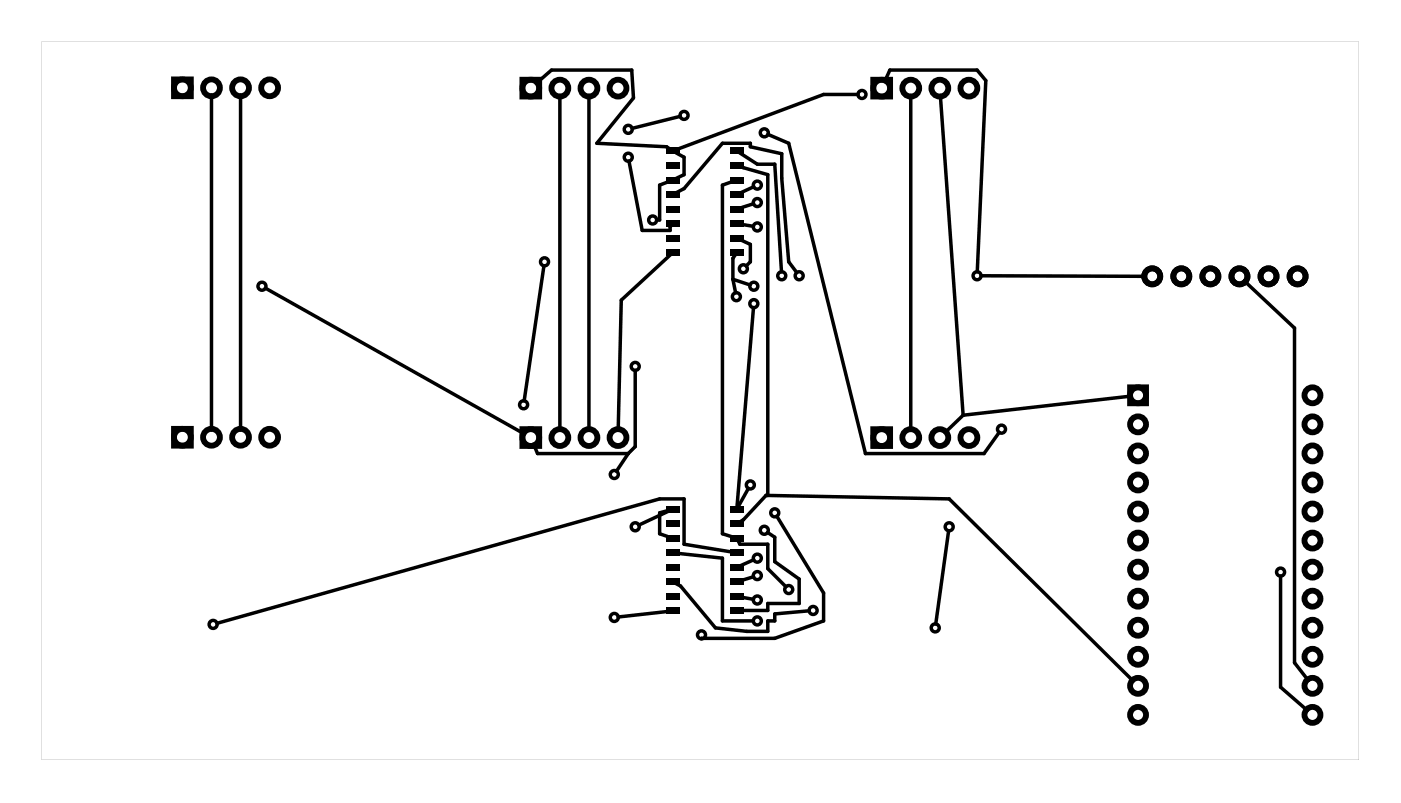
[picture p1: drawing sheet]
<svg xmlns="http://www.w3.org/2000/svg" width="122mm" height="70mm" viewBox="0 0 122 70" stroke-linecap="round" stroke-linejoin="round" font-family="sans-serif">
<g fill="#000">
<path d="M58.2 19.3h1.2v.6h-1.2zM58.2 18h1.2v.6h-1.2zM58.2 16.7h1.2v.6h-1.2zM58.2 15.4h1.2v.6h-1.2zM58.2 14.2h1.2v.6h-1.2zM58.2 12.9h1.2v.6h-1.2zM63.8 12.9h1.2v.6h-1.2zM63.8 14.2h1.2v.6h-1.2zM63.8 15.4h1.2v.6h-1.2zM63.8 16.7h1.2v.6h-1.2zM63.8 18h1.2v.6h-1.2zM63.8 19.3h1.2v.6h-1.2z"/>
<path d="M58.2 21.8h1.2v.6h-1.2zM58.2 20.5h1.2v.6h-1.2zM63.8 20.5h1.2v.6h-1.2zM63.8 21.8h1.2v.6h-1.2zM58.2 53.1h1.2v.6h-1.2zM58.2 51.8h1.2v.6h-1.2zM58.2 50.6h1.2v.6h-1.2zM58.2 49.3h1.2v.6h-1.2zM58.2 48h1.2v.6h-1.2zM58.2 46.8h1.2v.6h-1.2zM58.2 45.5h1.2v.6h-1.2zM58.2 44.2h1.2v.6h-1.2z"/>
<path d="M63.8 44.2h1.2v.6h-1.2zM63.8 45.5h1.2v.6h-1.2zM63.8 46.8h1.2v.6h-1.2zM63.8 48h1.2v.6h-1.2zM63.8 49.3h1.2v.6h-1.2zM63.8 50.6h1.2v.6h-1.2zM63.8 51.8h1.2v.6h-1.2zM63.8 53.1h1.2v.6h-1.2z"/>
<path d="M3.6 3.6h115.1v62.8h-115.1zM3.6 3.6v62.8h115.1v-62.8z"/>
</g>
<g fill="none" stroke="#000" stroke-width=".51">
<path d="M15.2 6.9h1.5v1.5h-1.5zM45.6 7h1.5v1.4h-1.5zM76.3 7h1.5v1.4h-1.5zM15.2 37.5h1.5v1.5h-1.5zM45.6 37.5h1.5v1.5h-1.5zM76.3 37.5h1.5v1.5h-1.5zM98.7 33.9h1.4v1.4h-1.4z"/>
<circle cx="15.9" cy="7.7" r=".74"/>
<circle cx="18.5" cy="7.7" r=".74"/>
<circle cx="21" cy="7.7" r=".74"/>
<circle cx="23.6" cy="7.7" r=".74"/>
<circle cx="46.4" cy="7.7" r=".74"/>
<circle cx="48.9" cy="7.7" r=".74"/>
<circle cx="51.5" cy="7.7" r=".74"/>
<circle cx="54" cy="7.7" r=".74"/>
<circle cx="77" cy="7.7" r=".74"/>
<circle cx="79.6" cy="7.7" r=".74"/>
<circle cx="82.1" cy="7.7" r=".74"/>
<circle cx="84.7" cy="7.7" r=".74"/>
<circle cx="15.9" cy="38.2" r=".74"/>
<circle cx="18.5" cy="38.2" r=".74"/>
<circle cx="21" cy="38.2" r=".74"/>
<circle cx="23.6" cy="38.2" r=".74"/>
<circle cx="46.4" cy="38.3" r=".74"/>
<circle cx="48.9" cy="38.3" r=".74"/>
<circle cx="51.5" cy="38.3" r=".74"/>
<circle cx="54" cy="38.3" r=".74"/>
<circle cx="77" cy="38.3" r=".74"/>
<circle cx="79.6" cy="38.3" r=".74"/>
<circle cx="82.1" cy="38.3" r=".74"/>
<circle cx="84.7" cy="38.3" r=".74"/>
<circle cx="99.4" cy="34.6" r=".7"/>
<circle cx="99.4" cy="39.6" r=".7"/>
<circle cx="99.4" cy="37.1" r=".7"/>
<circle cx="100.7" cy="24.2" r=".7"/>
<circle cx="103.2" cy="24.2" r=".7"/>
<circle cx="105.8" cy="24.2" r=".7"/>
<circle cx="108.3" cy="24.2" r=".7"/>
<circle cx="110.8" cy="24.2" r=".7"/>
<circle cx="113.4" cy="24.2" r=".7"/>
<circle cx="114.7" cy="37.1" r=".7"/>
<circle cx="114.7" cy="34.6" r=".7"/>
<circle cx="114.7" cy="39.6" r=".7"/>
<circle cx="99.4" cy="49.8" r=".7"/>
<circle cx="99.4" cy="42.2" r=".7"/>
<circle cx="99.4" cy="44.7" r=".7"/>
<circle cx="99.4" cy="47.3" r=".7"/>
<circle cx="99.4" cy="52.3" r=".7"/>
<circle cx="99.4" cy="60" r=".7"/>
<circle cx="99.4" cy="54.9" r=".7"/>
<circle cx="99.4" cy="57.4" r=".7"/>
<circle cx="114.7" cy="49.8" r=".7"/>
<circle cx="114.7" cy="44.7" r=".7"/>
<circle cx="114.7" cy="47.3" r=".7"/>
<circle cx="114.7" cy="42.2" r=".7"/>
<circle cx="114.7" cy="52.3" r=".7"/>
<circle cx="114.7" cy="60" r=".7"/>
<circle cx="114.7" cy="57.4" r=".7"/>
<circle cx="114.7" cy="54.9" r=".7"/>
<circle cx="99.4" cy="62.5" r=".7"/>
<circle cx="114.7" cy="62.5" r=".7"/>
</g>
<g fill="none" stroke="#000" stroke-width=".3">
<path d="M18.5 8.3v29.3M21 8.3v29.3M46.8 7.3l1.4-1.2h7l.2 2.5-3.2 3.9 6 .3 .3 .2M48.9 8.3v29.3M51.5 8.3v29.3M55 14.1l1.1 6h2.5v-.3l.1-.1M58.4 15.9l-.8 .3v3h-.2M59.1 13.4l.7 .3v1.6l-.7 .3M59.1 16.9l.7-.4 3.3-4h2.5v.3l2.7 .6v2.2l.6 7.3 .7 .9M59.4 10.2l-4.2 1M63.9 15.9l-.8 .3v30.5l.8 .2M64.6 13.4l1.6 1h1.5l.6 9.4"/>
<path d="M64.8 14.6l2.3 .7v28h-.2M64.8 19.6l1 .2M65.8 17.8l-1 .3M65.9 16.3l-1.2 .6M67.1 11.7l1.8 .8 6.7 27.2h10.4l1.3-1.9M75 8.3h-3l-12.8 4.7M77.3 7.1l.5-1h7.6l.7 .9-.7 16.8M79.6 8.3v29.3M82.2 8.3l2 28M23.2 25.2l22.6 12.7M46.6 38.8l.4 .9h7.9M47.5 23.2l-1.7 11.8"/>
<path d="M54.9 39.7l-1 1.5M55.5 32.4v6.6l-.6 .7M58.6 22.2l-4.3 4-.3 11.4M64 24.4l1.5 .5M64 24.4l.3 1.2M64.3 22.2l-.3 .4v1.8M64.7 21l.9 .4v1.5l-.4 .4M65.8 26.9l-1.4 17.5M84.2 36.3l-1.6 1.5M85.7 24.1l14.4 .1M98.9 34.6l-14.7 1.7M108.7 24.6l4.4 4.1v29.2l1.2 1.6"/>
<path d="M58.3 53.5l-4.3 .4M58.3 44.6l-.7 .2v1.9l.7 .2M58.4 44.7l-2.6 1.2M59.1 51l.4 .2 3 3.7 2.8 .3h1.8v-.9h.6v-.6l3-.3M59.2 48.4l3.9 .4v5.5h2.7M63.9 48.3l-4.1-.7v-4h-2.2l-38.6 10.9M64.5 47.2l.1 .4h2.5v2.1l1.6 1.6M64.8 52.2l1 .2M65.4 42.7l-.9 1.7M65.8 50.4l-1 .3M65.9 48.9l-1.2 .5M66.9 43.3l-1.9 2.1-.4 .2"/>
<path d="M66.9 43.3l16 .3 16.1 15.9M67.1 46.5l.6 .5v2.1l2.1 1.5v2.2h-2.7v.6h-2.3M67.9 45.1l4.1 6.7v2.5l-4.3 1.5h-6.4M82.9 46.4l-1.1 8.2M111.9 50.4v9.7l2.3 2"/>
<circle cx="54.9" cy="11.3" r=".35"/>
<circle cx="54.9" cy="13.7" r=".35"/>
<circle cx="57" cy="19.2" r=".35"/>
<circle cx="59.8" cy="10.1" r=".35"/>
<circle cx="66.2" cy="17.7" r=".35"/>
<circle cx="66.2" cy="19.8" r=".35"/>
<circle cx="66.2" cy="16.2" r=".35"/>
<circle cx="66.8" cy="11.6" r=".35"/>
<circle cx="75.3" cy="8.3" r=".35"/>
<circle cx="22.9" cy="25" r=".35"/>
<circle cx="45.7" cy="35.4" r=".35"/>
<circle cx="47.6" cy="22.9" r=".35"/>
<circle cx="55.5" cy="32" r=".35"/>
<circle cx="64.3" cy="25.9" r=".35"/>
<circle cx="65" cy="23.5" r=".35"/>
<circle cx="65.9" cy="26.5" r=".35"/>
<circle cx="65.9" cy="25" r=".35"/>
<circle cx="68.3" cy="24.1" r=".35"/>
<circle cx="69.8" cy="24.1" r=".35"/>
<circle cx="85.4" cy="24.1" r=".35"/>
<circle cx="87.5" cy="37.5" r=".35"/>
<circle cx="18.6" cy="54.6" r=".35"/>
<circle cx="53.7" cy="54" r=".35"/>
<circle cx="53.7" cy="41.5" r=".35"/>
<circle cx="55.5" cy="46.1" r=".35"/>
<circle cx="61.3" cy="55.5" r=".35"/>
<circle cx="65.6" cy="42.4" r=".35"/>
<circle cx="66.2" cy="52.5" r=".35"/>
<circle cx="66.2" cy="54.3" r=".35"/>
<circle cx="66.2" cy="50.3" r=".35"/>
<circle cx="66.2" cy="48.8" r=".35"/>
<circle cx="66.8" cy="46.4" r=".35"/>
<circle cx="67.7" cy="44.8" r=".35"/>
<circle cx="68.9" cy="51.5" r=".35"/>
<circle cx="71" cy="53.4" r=".35"/>
<circle cx="81.7" cy="54.9" r=".35"/>
<circle cx="82.9" cy="46.1" r=".35"/>
<circle cx="111.9" cy="50" r=".35"/>
</g>
</svg>
